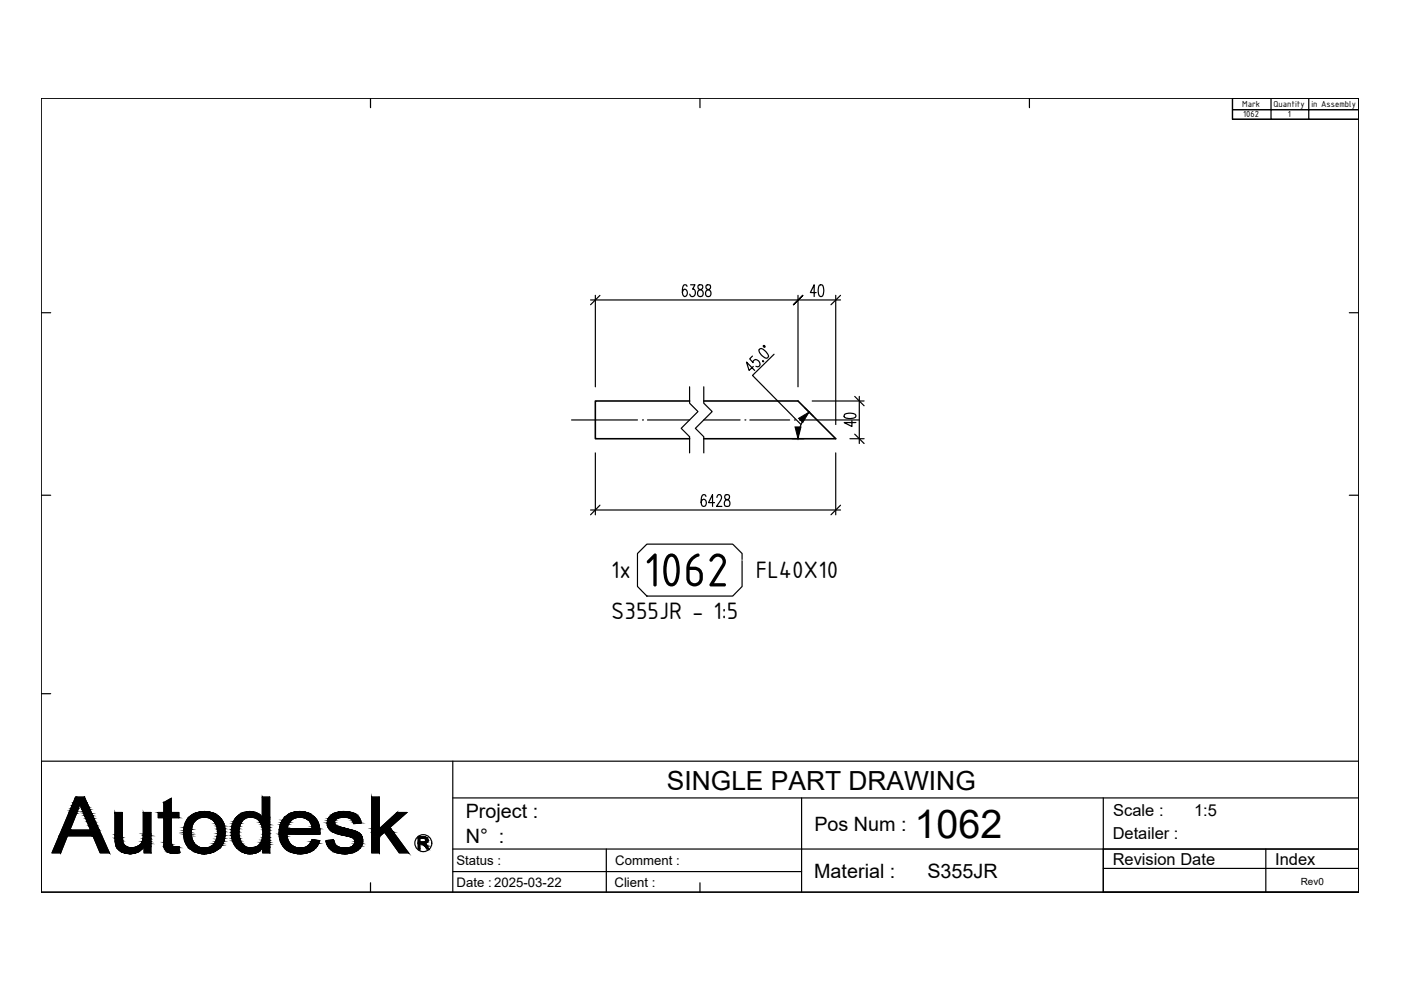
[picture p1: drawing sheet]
<svg xmlns="http://www.w3.org/2000/svg" width="297mm" height="210mm" viewBox="0 0 297 210" stroke-linecap="round" stroke-linejoin="round" font-family="sans-serif">
<defs><g id="words">
<text font-size="10.9" x="136.4" y="124.3">1062</text>
<text font-size="8.4" x="193.9" y="177.7">1062</text>
<text font-size="5.6" x="141.4" y="167.4">SINGLE PART DRAWING</text>
<g font-size="5.4">
<text x="129.6" y="122.6">1x</text>
<text x="160.2" y="122.6">FL40X10</text>
<text x="129.6" y="131.2">S355JR - 1:5</text>
</g>
<g font-size="4.2">
<text x="98.7" y="173.5">Project :</text>
<text x="98.7" y="178.7">N° :</text>
<text x="172.7" y="176.2">Pos Num :</text>
<text x="172.6" y="186.2">Material :</text>
<text x="196.6" y="186.1">S355JR</text>
</g>
<g font-size="3.5">
<text x="236" y="173.1">Scale :</text>
<text x="253.2" y="172.9">1:5</text>
<text x="235.9" y="177.9">Detailer :</text>
<text x="235.9" y="183.4">Revision Date</text>
<text x="270.4" y="183.4">Index</text>
</g>
<g font-size="2.8">
<text x="96.8" y="183.4">Status :</text>
<text x="130.5" y="183.4">Comment :</text>
<text x="96.8" y="188.1">Date : 2025-03-22</text>
<text x="130.3" y="188.1">Client :</text>
</g>
<text font-size="2.1" x="275.8" y="187.6">Rev0</text>
<g font-size="2">
<text x="263.4" y="22.7">Mark</text>
<text x="270" y="22.7">Quantity</text>
<text x="278" y="22.7">in Assembly</text>
<text x="263.6" y="24.9">1062</text>
<text x="273" y="24.9">1</text>
</g>
</g></defs>
<!-- layer: 0 -->
<g fill="none" stroke="#000" stroke-width=".25">
<path d="M8.7 20.8h279.4v168.4h-279.4zM261.3 20.8h26.8v4.5h-26.8zM269.5 20.8h-8.2v2.5h8.2h-8.2v2h8.2M277.5 20.8h10.6v2.5h-10.6zM277.5 20.8h-8v2.5h8M277.5 23.3h10.6v2h-10.6zM277.5 23.3h-8v2h8M121.2 89h14M136.2 89h.1M137.3 89h8.9M146.2 82v3.5l1.8 1.8-3.6 3.5 1.8 1.8v3.4M149.2 82v3.5l1.8 1.8-3.6 3.5 1.8 1.8v3.4"/>
<path d="M149.2 89h7.7M157.9 89h.1M159 89h8.4M168.4 89h.1M169.5 89h12.7M135.2 117.4l1.9-2h18.2l2 2v6.9l-2 2.1h-18.2l-1.9-2.1z"/>
</g>
<!-- layer: FRAME -->
<path d="M78.6 20.8v2M148.4 20.8v2M218.3 20.8v2M8.7 66.3h2M286.1 66.3h2M8.7 105h2M286.1 105h2M8.7 147.1h2M78.6 187.2v2M148.4 187.2v2" fill="none" stroke="#000" stroke-width=".25"/>
<!-- layer: HEADER -->
<path d="M96 161.4v27.8M96 169.2h192.1M170 169.2v20M233.9 169.2v20h54.2M288.1 161.4h-279.4v27.8h279.4M288.1 161.7v27.5M96 180h192.1M96 184.8h74M128.6 180v9.2M233.9 184.1h54.2M268.4 180v9.2" fill="none" stroke="#000" stroke-width=".25"/>
<!-- layer: AUTODESK_LOGO -->
<g fill="#000" stroke="#000" stroke-width=".21">
<path d="M17.9 169l.1 .3h-.3zM24.8 179.8h.4zM34.8 179.7h.3zM34.7 170.2l1.6-.9v.9zM37.4 179.5h.5zM40.2 179.9h1.5zM43 172.1h.5zM44.1 173.2h2.5zM50.3 179.8h1.3zM51.1 172.5h3.7zM54.3 179.5h.3zM60.4 179.8h3.3z"/>
<path d="M60.9 175.7h6.9v.2zM63.4 172.1h.3zM66.2 178.1h.6zM65.5 173.2h1.1zM73.1 179.8h3.2zM75 174.5h1.6l-1.3 .1zM74.6 173.1h1.4zM89 178.6h1.6zM90 178.6h.6zM89.4 178.9h.6zM89.9 177.7h.7zM27.5 181h.2z"/>
<path d="M36.7 180.9h.5zM63.5 181h.5zM72.8 181h.8z"/>
<path d="M12.6 177.2l.3 3.6 1.4-3.6zM12.6 177.2l.3 3.6h-1.9z"/>
<path d="M13.1 176l6.6 1.2-4.9-1.2zM13.1 176l6.6 1.2h-7.1z"/>
<path d="M14.6 172.4l.2 3.6 1.4-3.6zM14.6 172.4l.2 3.6h-1.7z"/>
<path d="M14.8 172l1.4 .4 .2-.4zM14.8 172l1.4 .4h-1.6z"/>
<path d="M15 171.4l1.4 .6 .2-.6zM15 171.4l1.4 .6h-1.6z"/>
<path d="M15.3 170.8l1.3 .6 .1-.6zM15.3 170.8l1.3 .6h-1.6z"/>
<path d="M15.5 170.2l1.2 .6 .2-.6zM15.5 170.2l1.2 .6h-1.4z"/>
<path d="M15.9 169.3l1.1 .9 .7-.9zM15.9 169.3l1.1 .9h-1.5z"/>
<path d="M16 169l1.7 .3 .2-.3zM16 169l1.7 .3h-1.8z"/>
<path d="M17.7 169.3l.7 .9-.4-.9zM17.7 169.3l.7 .9h-1.4z"/>
<path d="M17 170.2l1.6 .3-.2-.3zM17 170.2l1.6 .3h-1.6z"/>
<path d="M17 170.5l1.9 .6-.3-.6zM17 170.5l1.9 .6h-1.7z"/>
<path d="M17.2 171.1l1.9 .5-.2-.5zM17.2 171.1l1.9 .5h-1.7z"/>
<path d="M17.4 171.6l1.7 .2v-.2zM17.4 171.6l1.7 .2h-1.6z"/>
<path d="M17.5 171.8l1.7 .3-.1-.3zM17.5 171.8l1.7 .3h-1.6z"/>
<path d="M17.6 172.1l1.8 .3-.2-.3zM17.6 172.1l1.8 .3h-1.7z"/>
<path d="M17.7 172.4l2 .5-.3-.5zM17.7 172.4l2 .5h-1.8z"/>
<path d="M17.9 172.9l2 .6-.2-.6zM17.9 172.9l2 .6h-1.7z"/>
<path d="M18.2 173.5l2 .8-.3-.8zM18.2 173.5l2 .8h-1.7z"/>
<path d="M18.5 174.3l2.1 .8-.4-.8zM18.5 174.3l2.1 .8h-1.8z"/>
<path d="M18.8 175.1l2.2 .9-.4-.9zM18.8 175.1l2.2 .9h-1.8z"/>
<path d="M14.8 176l6.8 1.2-.6-1.2zM14.8 176l6.8 1.2h-1.9z"/>
<path d="M19.7 177.2l3.5 3.6-1.6-3.6zM19.7 177.2l3.5 3.6h-2z"/>
<path d="M24.4 177.7h1.6zM24.4 177.7h1.6z"/>
<path d="M24.4 172.3l1.5 4.7v-4.7zM24.4 172.3l1.5 4.7h-1.5z"/>
<path d="M24.4 177l1.6 .6-.1-.6zM24.4 177l1.6 .6h-1.6z"/>
<path d="M24.4 177.6l1.6 .1v-.1zM24.4 177.6l1.6 .1h-1.6z"/>
<path d="M24.4 177.7l1.6 .6v-.6zM24.4 177.7l1.6 .6h-1.6z"/>
<path d="M24.4 178.3l1.6 .1v-.1zM24.4 178.3l1.6 .1h-1.6z"/>
<path d="M24.4 178.4l1.7 .2-.1-.2zM24.4 178.4l1.7 .2h-1.6z"/>
<path d="M24.5 178.6l1.7 .4-.1-.4zM24.5 178.6l1.7 .4h-1.7z"/>
<path d="M24.5 179l1.8 .1-.1-.1zM24.5 179l1.8 .1h-1.8z"/>
<path d="M24.5 179.1l2.2 .3-.4-.3zM24.5 179.1l2.2 .3h-2.1z"/>
<path d="M24.6 179.4l2.1 .1zM24.6 179.4l2.1 .1z"/>
<path d="M24.6 179.5l2.6 .2-.5-.2zM24.6 179.5l2.6 .2h-2.4z"/>
<path d="M24.8 179.7l3 .1zM24.8 179.7l3 .1z"/>
<path d="M24.8 179.8h3.1zM24.8 179.8h3.1z"/>
<path d="M24.8 179.8h3.1zM24.8 179.8h.4z"/>
<path d="M29.1 179.5h.6zM29 179.5h.7z"/>
<path d="M29 179.5h.8zM29 179.5h.8z"/>
<path d="M29 179.5h1.4zM28.9 179.5h1.5z"/>
<path d="M25.2 179.8h5.1zM24.8 179.8h5.5z"/>
<path d="M24.8 179.8l5.3 .2 .2-.2zM24.8 179.8l5.3 .2h-5.1z"/>
<path d="M28 179.8h2.3zM27.9 179.8h2.4z"/>
<path d="M27.9 179.8h2.4zM25.2 179.8h5.1z"/>
<path d="M28.5 179.7h1.9zM28 179.8h2.3z"/>
<path d="M28.9 179.5l1.5 .2 .1-.2zM28.5 179.7l.4-.2 1.5 .2z"/>
<path d="M28.9 179.5h1.7zM28.9 179.5h1.7z"/>
<path d="M30.4 172.3l1.6 4.5v-4.5zM30.4 172.3l1.6 4.5h-1.6z"/>
<path d="M30.4 176.8l1.6 .4v-.4zM30.4 176.8l1.6 .4h-1.6z"/>
<path d="M30.4 177.2l1.6 .7v-.7zM30.4 177.2l1.6 .7h-1.7z"/>
<path d="M30.3 177.9l1.7 .5v-.5zM30.3 177.9l1.7 .5h-1.8z"/>
<path d="M30.2 178.4l1.8 .5v-.5zM30.2 178.4l1.8 .5h-2.1z"/>
<path d="M29.9 178.9l2.1 .3v-.3zM29.9 178.9l2.1 .3h-2.4z"/>
<path d="M29.6 179.2l2.4 .3v-.3zM29.1 179.5l.5-.3 2.4 .3z"/>
<path d="M29.1 179.5h2.9zM29.1 179.5h2.9z"/>
<path d="M29.7 179.5h2.3zM29.7 179.5h2.3z"/>
<path d="M29.8 179.5h2.2zM29.8 179.5h2.2z"/>
<path d="M30.4 179.5h1.6zM30.4 179.5h1.6z"/>
<path d="M30.6 179.5l1.4 1.3v-1.3zM30.6 179.5l1.4 1.3h-1.4z"/>
<path d="M34.7 170.2l1.6 2.1v-2.1zM34.7 170.2l1.6 2.1h-1.6z"/>
<path d="M34.7 173.4l1.6 4.9v-4.9zM34.7 173.4l1.6 4.9h-1.6z"/>
<path d="M34.7 178.3l1.6 .1zM34.7 178.3l1.6 .1z"/>
<path d="M34.7 178.4l1.7 .2-.1-.2zM34.7 178.4l1.7 .2h-1.7z"/>
<path d="M34.7 178.6l1.7 .4v-.4zM34.7 178.6l1.7 .4h-1.7z"/>
<path d="M34.7 179l1.7 .3v-.3zM34.7 179l1.7 .3h-1.7z"/>
<path d="M34.7 179.3h1.8zM34.7 179.3h1.8z"/>
<path d="M34.8 179.3l2.1 .2-.4-.2zM34.8 179.3l2.1 .2h-2.1z"/>
<path d="M34.8 179.5h2.2zM34.8 179.5h2.2z"/>
<path d="M34.8 179.5h2.4zM34.8 179.5h2.4z"/>
<path d="M34.8 179.5l.3 .2 2.1-.2zM34.8 179.5l.3 .2h-.3z"/>
<path d="M33.6 172.3l4.3 1.1v-1.1zM33.6 172.3l4.3 1.1h-4.3z"/>
<path d="M37.4 179.5h.5zM37.2 179.5h.7z"/>
<path d="M37.2 179.5l.8 .2-.1-.2zM35.1 179.7l2.1-.2 .8 .2z"/>
<path d="M35.1 179.7l2.9 .1zM34.8 179.8h3.2z"/>
<path d="M34.8 179.8l3.2 .3v-.3zM34.8 179.8l3.2 .3h-3z"/>
<path d="M38.9 176.5l1.7 .4-.1-.4zM38.9 176.5l1.7 .4h-1.7z"/>
<path d="M38.9 176.2l1.6 .3 .1-.3zM38.9 176.2l1.6 .3h-1.6z"/>
<path d="M38.9 176.9l1.7 .3v-.3zM38.9 176.9l1.7 .3h-1.6z"/>
<path d="M39 177.2l1.7 .4-.1-.4zM39 177.2l1.7 .4h-1.7z"/>
<path d="M39 175.9l1.6 .3v-.3zM39 175.9l1.6 .3h-1.7z"/>
<path d="M39 175.5l1.6 .4 .1-.4zM39 175.5l1.6 .4h-1.6z"/>
<path d="M39 177.6l1.7 .2v-.2zM39 177.6l1.7 .2h-1.6z"/>
<path d="M39.1 175.2l1.6 .3v-.3zM39.1 175.2l1.6 .3h-1.7z"/>
<path d="M39.1 177.8l1.7 .4-.1-.4zM39.1 177.8l1.7 .4h-1.7z"/>
<path d="M39.1 175l1.6 .2 .1-.2zM39.1 175l1.6 .2h-1.6z"/>
<path d="M39.1 178.2l1.8 .1-.1-.1zM39.1 178.2l1.8 .1h-1.7z"/>
<path d="M39.2 174.7l1.6 .3 .1-.3zM39.2 174.7l1.6 .3h-1.7z"/>
<path d="M39.2 178.3l1.9 .4-.2-.4zM39.2 178.3l1.9 .4h-1.8z"/>
<path d="M39.3 174.5l1.6 .2 .1-.2zM39.3 174.5l1.6 .2h-1.7z"/>
<path d="M39.3 178.7l1.9 .1-.1-.1zM39.3 178.7l1.9 .1h-1.8z"/>
<path d="M39.4 178.8l1.9 .2-.1-.2zM39.4 178.8l1.9 .2h-1.8z"/>
<path d="M39.4 174.2l1.6 .3 .3-.3zM39.4 174.2l1.6 .3h-1.7z"/>
<path d="M39.5 174.1h1.8zM39.5 174.1l1.8 .1z"/>
<path d="M39.5 179l2.1 .2-.3-.2zM39.5 179l2.1 .2h-2z"/>
<path d="M39.6 179.2l2.2 .2-.2-.2zM39.6 179.2l2.2 .2h-2.1z"/>
<path d="M39.7 173.8l1.6 .3 .3-.3zM39.7 173.8l1.6 .3h-1.8z"/>
<path d="M39.7 173.7l1.9 .1 .2-.1zM39.7 173.7l1.9 .1h-1.9z"/>
<path d="M39.7 179.4l2.5 .2-.4-.2zM39.7 179.4l2.5 .2h-2.3z"/>
<path d="M39.9 173.5l1.9 .2 .3-.2zM39.9 173.5l1.9 .2h-2.1z"/>
<path d="M39.9 179.6l2.5 .1zM39.9 179.6l2.5 .1z"/>
<path d="M39.9 179.7l3.1 .1zM39.9 179.7l3.1 .1h-2.9z"/>
<path d="M40 173.3h2.7zM40 173.3h2.8z"/>
<path d="M40 173.3l2.1 .2 .6-.2zM40 173.3l2.1 .2h-2.2z"/>
<path d="M40.1 179.8h3.1zM40.1 179.8h3.1z"/>
<path d="M40.1 179.8h3.1zM40.1 179.8l1.6 .1z"/>
<path d="M40.1 173.3h3.2zM40 173.3h2.8z"/>
<path d="M40.1 173.2h3.2zM40.1 173.2h4z"/>
<path d="M40.1 173.2h3.2zM40.1 173.2l3.2 .1z"/>
<path d="M40.1 179.8h3.2zM40.1 179.8h3.2z"/>
<path d="M40.1 179.8h3.2zM40.1 179.8h3.1z"/>
<path d="M43 172.1h1zM42.8 172.1h1.2z"/>
<path d="M42.8 172.1h1.5zM42.4 172.1h1.9z"/>
<path d="M42.4 172.1l2.2 .1zM42.1 172.2h2.5z"/>
<path d="M42.1 172.2l2.8 .1zM41.8 172.3h3.1z"/>
<path d="M41.8 172.3l3.4 .1zM41.5 172.4h3.7z"/>
<path d="M41.5 172.4l4 .1-.3-.1zM41.2 172.5l.3-.1 4 .1z"/>
<path d="M41.2 172.5l4.5 .1-.2-.1zM40.9 172.6l.3-.1 4.5 .1z"/>
<path d="M40.9 172.6l5.1 .2-.3-.2zM40.7 172.8l.2-.2 5.1 .2z"/>
<path d="M40.7 172.8l5.6 .2-.3-.2zM40.4 173l.3-.2 5.6 .2z"/>
<path d="M40.4 173l6.1 .2-.2-.2zM40.2 173.2l.2-.2 6.1 .2z"/>
<path d="M40.3 180h6.1zM40.3 180l5.9 .1z"/>
<path d="M40.2 179.9h6.2zM40.2 179.9l6.2 .1z"/>
<path d="M40.2 173.2h6.3zM40.2 173.2h6.3z"/>
<path d="M41.7 179.9h4.8zM40.2 179.9h6.2z"/>
<path d="M40.2 173.2h6.3zM40.2 173.2h3.9z"/>
<path d="M44.1 173.2h2.5zM43.3 173.2h3.3z"/>
<path d="M43.3 173.2l3.3 .1zM43.3 173.2l3.3 .1z"/>
<path d="M43.5 173.3h3.1zM43.5 173.3h3.1z"/>
<path d="M43.7 173.3l3 .1-.1-.1zM43.7 173.3l3 .1z"/>
<path d="M43.4 179.8h3.2zM43.3 179.8h3.3z"/>
<path d="M43.3 179.8h3.3zM43.2 179.8h3.4z"/>
<path d="M43.2 179.8h3.4zM41.7 179.9h4.8z"/>
<path d="M44 179.8h2.6zM43.4 179.8h3.2z"/>
<path d="M44.3 173.4l2.5 .2-.1-.2zM44.3 173.4l2.5 .2h-2.2z"/>
<path d="M44.2 179.7h2.5zM44 179.8h2.6z"/>
<path d="M44.6 179.5l2.1 .2 .1-.2zM44.2 179.7l.4-.2 2.1 .2z"/>
<path d="M44.6 173.6l2.3 .1zM44.6 173.6l2.3 .1z"/>
<path d="M44.8 173.7l2.4 .3-.3-.3zM44.8 173.7l2.4 .3h-1.9z"/>
<path d="M45 179.3l1.8 .2 .2-.2zM44.6 179.5l.4-.2 1.8 .2z"/>
<path d="M45.1 179.3h2zM45 179.3h2z"/>
<path d="M45.3 174h1.9zM45.3 174h1.9z"/>
<path d="M45.3 174l2 .3-.1-.3zM45.3 174l2 .3h-1.8z"/>
<path d="M45.4 178.9l1.7 .4 .1-.4zM45.4 178.9l1.7 .4h-2z"/>
<path d="M45.5 174.3l1.9 .3-.1-.3zM45.5 174.3l1.9 .3h-1.7z"/>
<path d="M45.5 178.9h1.8zM45.5 178.9h1.7z"/>
<path d="M45.7 174.6l1.8 .1-.1-.1zM45.7 174.6l1.8 .1h-1.8z"/>
<path d="M45.7 178.4l1.6 .5 .1-.5zM45.7 178.4l1.6 .5h-1.8z"/>
<path d="M45.7 174.7l1.9 .4-.1-.4zM45.7 174.7l1.9 .4h-1.7z"/>
<path d="M45.7 178.3l1.7 .1 .1-.1zM45.7 178.3l1.7 .1h-1.7z"/>
<path d="M45.9 177.9l1.6 .4 .1-.4zM45.9 177.9l1.6 .4h-1.8z"/>
<path d="M45.9 175.1l1.7 .1zM45.9 175.1l1.7 .1z"/>
<path d="M46 175.2l1.7 .5-.1-.5zM46 175.2l1.7 .5h-1.7z"/>
<path d="M46 177.8l1.6 .1v-.1zM46 177.8l1.6 .1h-1.7z"/>
<path d="M46 175.7l1.7 .1v-.1zM46 175.7l1.7 .1h-1.6z"/>
<path d="M46.1 175.8l1.6 .5v-.5zM46.1 175.8l1.6 .5h-1.6z"/>
<path d="M46.1 177.1l1.6 .2v-.2zM46.1 177.1l1.6 .2h-1.7z"/>
<path d="M46 177.3l1.6 .5 .1-.5zM46 177.3l1.6 .5h-1.6z"/>
<path d="M46.1 176.3l1.6 .1zM46.1 176.3l1.6 .1z"/>
<path d="M46.1 176.4l1.6 .1zM46.1 176.4l1.6 .1z"/>
<path d="M46.1 176.5l1.6 .3v-.3zM46.1 176.5l1.6 .3h-1.6z"/>
<path d="M46.1 176.8l1.6 .3v-.3zM46.1 176.8l1.6 .3h-1.6z"/>
<path d="M49.1 177.2h1.6zM49.1 177.2h1.6z"/>
<path d="M49.2 177.8h1.6zM49.2 177.8h1.6z"/>
<path d="M49.5 174.2h1.8zM49.5 174.2h1.8z"/>
<path d="M49.1 176.4l1.6 .1v-.1zM49.1 176.4l1.6 .1h-1.6z"/>
<path d="M49.1 176.5l1.6 .7v-.7zM49.1 176.5l1.6 .7h-1.6z"/>
<path d="M49.1 175.7l1.6 .2v-.2zM49.1 175.7l1.6 .2h-1.6z"/>
<path d="M49.1 175.9l1.6 .5v-.5zM49.1 175.9l1.6 .5h-1.6z"/>
<path d="M49.1 177.2l1.7 .6-.1-.6zM49.1 177.2l1.7 .6h-1.6z"/>
<path d="M49.2 175.1l1.6 .2v-.2zM49.2 175.1l1.6 .2h-1.6z"/>
<path d="M49.2 175.3l1.5 .4 .1-.4zM49.2 175.3l1.5 .4h-1.6z"/>
<path d="M49.2 177.8l1.8 .5-.2-.5zM49.2 177.8l1.8 .5h-1.7z"/>
<path d="M49.3 174.7l1.5 .4 .2-.4zM49.3 174.7l1.5 .4h-1.6z"/>
<path d="M49.3 178.3h1.7zM49.3 178.3h1.7z"/>
<path d="M49.3 178.3l2 .6-.3-.6zM49.3 178.3l2 .6h-1.7z"/>
<path d="M49.3 174.6h1.7zM49.3 174.6l1.7 .1z"/>
<path d="M49.5 174.2l1.5 .4 .3-.4zM49.5 174.2l1.5 .4h-1.7z"/>
<path d="M49.6 178.9h1.7zM49.6 178.9h1.7z"/>
<path d="M49.6 178.9l2.2 .4-.5-.4zM49.6 178.9l2.2 .4h-2z"/>
<path d="M49.7 173.9l1.6 .3 .2-.3zM49.7 173.9l1.6 .3h-1.8z"/>
<path d="M49.8 173.7l1.7 .2 .3-.2zM49.8 173.7l1.7 .2h-1.8z"/>
<path d="M49.8 179.3h2zM49.8 179.3h2z"/>
<path d="M49.9 179.3l2.1 .2-.2-.2zM49.9 179.3l2.1 .2h-2.1z"/>
<path d="M49.9 173.5l1.9 .2 .2-.2zM49.9 173.5l1.9 .2h-2z"/>
<path d="M49.9 179.5l2.7 .2-.6-.2zM49.9 179.5l2.7 .2h-2.4z"/>
<path d="M50.1 173.3l1.9 .2 .5-.2zM50.1 173.3l1.9 .2h-2.1z"/>
<path d="M50.2 179.7l2.6 .1zM50.2 179.7l2.6 .1z"/>
<path d="M50.2 179.8h3zM50.2 179.8h3z"/>
<path d="M50.1 173.3h2.8zM50.1 173.3h2.9z"/>
<path d="M50.1 173.3h2.8zM50.1 173.3h2.4z"/>
<path d="M52.9 172.1h.8zM52.4 172.1h1.3z"/>
<path d="M50.2 173.2h3zM50.2 173.2h5.4z"/>
<path d="M50.2 173.2h3zM50.1 173.3h2.9z"/>
<path d="M50.2 179.8h3zM50.2 179.8h1.4z"/>
<path d="M52.4 172.1h1.3zM52.2 172.1h1.5z"/>
<path d="M52.2 172.1l2.1 .2zM51.7 172.3l.5-.2 2.1 .2z"/>
<path d="M51.7 172.3h2.6zM51.6 172.3h2.7z"/>
<path d="M51.6 172.3l3.2 .2-.5-.2zM51.1 172.5l.5-.2 3.2 .2zM51 172.5h3.8z"/>
<path d="M54.3 179.5h.3zM54.3 179.5h.3z"/>
<path d="M54.3 179.5h.4zM54.3 179.5h.4z"/>
<path d="M54.3 179.5l.5 .1zM54.3 179.6h.5z"/>
<path d="M54.3 179.6h.6zM54.2 179.6h.7z"/>
<path d="M51 172.5l4.2 .4-.4-.4zM50.6 172.9l.4-.4 4.2 .4z"/>
<path d="M54.2 179.6h.9zM54.1 179.6h1z"/>
<path d="M54.1 179.6l1.2 .1zM54.1 179.6l1.2 .1z"/>
<path d="M50.6 172.9h4.6zM50.6 172.9h4.6z"/>
<path d="M50.5 172.9l5.1 .3-.4-.3zM50.2 173.2l.3-.3 5.1 .3z"/>
<path d="M54.1 179.7h1.3zM54 179.7h1.4z"/>
<path d="M54 179.7h1.5zM54 179.7h1.5z"/>
<path d="M54 179.7h1.6zM54 179.7h1.6z"/>
<path d="M50.3 179.9l5 .3 .2-.3zM50.3 179.9l5 .3h-4.6z"/>
<path d="M54 179.7h1.7zM53.9 179.7h1.8z"/>
<path d="M53.2 179.8h2.4zM51.6 179.8h4z"/>
<path d="M51.6 179.8h4zM50.3 179.9h5.2z"/>
<path d="M53.9 179.7l1.8 .1zM53.9 179.7l1.8 .1z"/>
<path d="M53.9 179.8h1.8zM53.2 179.8h2.4z"/>
<path d="M55.6 169l1.6 4.2v-4.2zM55.6 169l1.6 4.2h-1.6z"/>
<path d="M55.6 173.2h1.6zM53.2 173.2h4z"/>
<path d="M53.2 173.2l4 .1zM53.2 173.2l4 .1z"/>
<path d="M53.6 173.3l3.6 .2v-.2zM53.6 173.3l3.6 .2h-3z"/>
<path d="M54.2 173.5l3 .3v-.3zM54.2 173.5l3 .3h-2.5z"/>
<path d="M54.7 173.8l2.5 .4v-.4zM54.7 173.8l2.5 .4h-2.1z"/>
<path d="M55.1 174.2l2.1 .2v-.2zM55.1 174.2l2.1 .2h-2z"/>
<path d="M55.2 174.4l2 .5v-.5zM55.2 174.4l2 .5h-1.8z"/>
<path d="M55.4 174.9l1.8 .5v-.5zM55.4 174.9l1.8 .5h-1.6z"/>
<path d="M55.6 175.4l1.6 .6v-.6zM55.6 175.4l1.6 .6h-1.5z"/>
<path d="M55.7 176l1.5 .7v-.7zM55.7 176l1.5 .7h-1.5z"/>
<path d="M55.7 176.7l1.5 .2v-.2zM55.7 176.7l1.5 .2h-1.5z"/>
<path d="M55.7 176.9l1.5 .7v-.7zM55.7 176.9l1.5 .7h-1.5z"/>
<path d="M55.7 177.6l1.5 .6v-.6zM55.7 177.6l1.5 .6h-1.7z"/>
<path d="M55.5 178.2l1.7 .4v-.4zM55.5 178.2l1.7 .4h-1.9z"/>
<path d="M55.3 178.6l1.9 .4v-.4zM55.3 178.6l1.9 .4h-2.2z"/>
<path d="M55 179l2.2 .2v-.2zM55 179l2.2 .2h-2.3z"/>
<path d="M54.9 179.2l2.3 .3v-.3zM54.4 179.5l.5-.3 2.3 .3z"/>
<path d="M54.4 179.5h2.8zM54.4 179.5h2.8z"/>
<path d="M54.6 179.5h2.6zM54.6 179.5h2.6z"/>
<path d="M54.6 179.5h2.6zM54.6 179.5h2.6z"/>
<path d="M54.7 179.5l2.5 .1zM54.7 179.5l2.5 .1z"/>
<path d="M54.8 179.6h2.4zM54.8 179.6h2.4z"/>
<path d="M54.9 179.6h2.3zM54.9 179.6h2.3z"/>
<path d="M55.1 179.6l2.1 .1zM55.1 179.6l2.1 .1z"/>
<path d="M55.3 179.7h1.9zM55.3 179.7h1.9z"/>
<path d="M55.4 179.7h1.8zM55.4 179.7h1.8z"/>
<path d="M55.5 179.7h1.7zM55.5 179.7h1.7z"/>
<path d="M55.6 179.7h1.6zM55.6 179.7h1.6z"/>
<path d="M55.7 179.7l1.5 1.1v-1.1zM55.7 179.7l1.5 1.1h-1.5z"/>
<path d="M59.2 176.9l1.7 .4-.1-.4zM59.2 176.9l1.7 .4h-1.7z"/>
<path d="M59.2 177.3l1.7 .3v-.3zM59.2 177.3l1.7 .3h-1.6z"/>
<path d="M60.9 175.7l6.9 .2zM66.1 175.9l1.7 .1z"/>
<path d="M59.3 175.7l6.8 .2zM59.3 175.7l6.8 .2h-6.9z"/>
<path d="M59.3 177.6l1.7 .3-.1-.3zM59.3 177.6l1.7 .3h-1.7z"/>
<path d="M59.3 175.4h1.6zM59.3 175.4h1.6z"/>
<path d="M59.3 175.4l1.6 .3v-.3zM59.3 175.4l1.6 .3h-1.6z"/>
<path d="M59.3 177.9l1.8 .2-.1-.2zM59.3 177.9l1.8 .2h-1.7z"/>
<path d="M59.4 174.9l1.5 .5 .2-.5zM59.4 174.9l1.5 .5h-1.6z"/>
<path d="M59.4 178.1l1.8 .3-.1-.3zM59.4 178.1l1.8 .3h-1.7z"/>
<path d="M59.5 174.8h1.7zM59.5 174.8l1.6 .1z"/>
<path d="M59.5 178.4l1.8 .2-.1-.2zM59.5 178.4l1.8 .2h-1.8z"/>
<path d="M59.5 178.6l2.1 .4-.3-.4zM59.5 178.6l2.1 .4h-1.9z"/>
<path d="M59.6 174.4l1.6 .4 .2-.4zM59.6 174.4l1.6 .4h-1.7z"/>
<path d="M59.7 174.3h1.8zM59.7 174.3l1.7 .1z"/>
<path d="M59.7 179h2zM59.7 179h2z"/>
<path d="M59.8 179l1.9 .1zM59.8 179l1.9 .1z"/>
<path d="M59.8 179.1l2.3 .3-.4-.3zM59.8 179.1l2.3 .3h-2.1z"/>
<path d="M59.9 173.9l1.6 .4 .3-.4zM59.9 173.9l1.6 .4h-1.8z"/>
<path d="M59.9 173.8h1.9zM59.9 173.8l1.9 .1z"/>
<path d="M60 173.8h1.9zM60 173.8h1.8z"/>
<path d="M60 179.4h2.2zM60 179.4h2.2z"/>
<path d="M60 179.4l2.7 .3-.5-.3zM60 179.4l2.7 .3h-2.5z"/>
<path d="M60.2 173.5l1.7 .3 .4-.3zM60.2 173.5l1.7 .3h-1.9z"/>
<path d="M60.2 179.7l3.2 .1zM60.2 179.7l3.2 .1h-3z"/>
<path d="M60.3 173.4l2 .1 .5-.1zM60.3 173.4l2 .1h-2.1z"/>
<path d="M60.4 173.3h2.5zM60.4 173.3h2.5z"/>
<path d="M60.4 173.3h2.5zM60.4 173.3l2.4 .1z"/>
<path d="M60.4 173.3h3.1zM60.4 173.3h2.5z"/>
<path d="M60.4 179.8h3.1zM60.4 179.8h3.1z"/>
<path d="M60.4 173.2h3.2zM60.4 173.2l3.1 .1z"/>
<path d="M60.4 179.8h3.3zM60.4 179.8h3.3z"/>
<path d="M63.4 172.1h.6zM63 172.1h1z"/>
<path d="M63 172.1h1.2zM62.9 172.1h1.3z"/>
<path d="M60.4 173.2h3.6zM60.4 173.2h3.2z"/>
<path d="M62.9 172.1l1.8 .1zM62.4 172.2h2.3z"/>
<path d="M62.4 172.2h2.4zM62.3 172.2h2.5z"/>
<path d="M62.3 172.2l3 .2-.5-.2zM61.8 172.4l.5-.2 3 .2z"/>
<path d="M60.5 173.2h4.5zM60.5 173.2h3.5z"/>
<path d="M61.8 172.4h3.6zM61.6 172.4h3.8z"/>
<path d="M61.6 172.4l4 .1zM61.5 172.5h4.1z"/>
<path d="M60.5 173.2h5zM60.5 173.2h4.5z"/>
<path d="M61.5 172.5l4.3 .1-.2-.1zM61.2 172.6l.3-.1 4.3 .1z"/>
<path d="M61.2 172.6l4.9 .2-.3-.2zM61 172.8l.2-.2 4.9 .2z"/>
<path d="M61 172.8l5.3 .1-.2-.1zM60.8 172.9l.2-.1 5.3 .1z"/>
<path d="M59.2 175.9l8.6 .1zM59.2 175.9l8.6 .1zM59.2 176h8.6zM59.2 176h8.6z"/>
<path d="M60.8 172.9l5.7 .2-.2-.2zM60.6 173.1l.2-.2 5.7 .2z"/>
<path d="M60.6 173.1h5.9zM60.5 173.2h5z"/>
<path d="M65.5 173.2h1.1zM65 173.2h1.6z"/>
<path d="M65 173.2h1.7zM64 173.2h2.7z"/>
<path d="M64 173.2h2.7zM63.6 173.2h3.1z"/>
<path d="M63.6 173.2l3.1 .1zM63.6 173.2l3.1 .1z"/>
<path d="M63.7 173.3h3zM63.7 173.3h3z"/>
<path d="M64.2 173.3l2.7 .2-.2-.2zM64.2 173.3l2.7 .2h-2.1z"/>
<path d="M66.1 178.1l1.7 .1zM66.1 178.1l1.7 .1h-1.7z"/>
<path d="M63.7 179.8h3.2zM60.4 179.8h6.5z"/>
<path d="M60.4 179.8l6.1 .3 .4-.3zM60.4 179.8l6.1 .3h-5.8z"/>
<path d="M64.8 173.5l2.2 .1zM64.8 173.5l2.2 .1z"/>
<path d="M63.9 179.8h3zM63.7 179.8h3.2z"/>
<path d="M63.7 179.8h3.2zM63.7 179.8h3.2z"/>
<path d="M64.9 173.6l2.3 .2-.2-.2zM64.9 173.6l2.3 .2h-1.9z"/>
<path d="M64.3 179.8h2.7zM63.9 179.8h3z"/>
<path d="M64.9 179.5l2.1 .3 .1-.3zM64.3 179.8l.6-.3 2.1 .3z"/>
<path d="M65.3 173.8l1.9 .1zM65.3 173.8l1.9 .1z"/>
<path d="M65.4 173.9l1.9 .1-.1-.1zM65.4 173.9l1.9 .1h-1.7z"/>
<path d="M65.2 179.4l1.9 .1 .2-.1zM64.9 179.5l.3-.1 1.9 .1z"/>
<path d="M65.6 174l1.8 .3-.1-.3zM65.6 174l1.8 .3h-1.7z"/>
<path d="M65.2 179.3h2.1zM65.2 179.3l2.1 .1z"/>
<path d="M65.7 174.3l1.8 .2-.1-.2zM65.7 174.3l1.8 .2h-1.6z"/>
<path d="M65.6 179l1.7 .3 .2-.3zM65.2 179.3l.4-.3 1.7 .3z"/>
<path d="M65.9 174.5l1.7 .3-.1-.3zM65.9 174.5l1.7 .3h-1.6z"/>
<path d="M65.7 178.8l1.8 .2v-.2zM65.7 178.8l1.8 .2h-1.9z"/>
<path d="M66 174.8l1.7 .3-.1-.3zM66 174.8l1.7 .3h-1.6z"/>
<path d="M66.1 175.1l1.6 .2v-.2zM66.1 175.1l1.6 .2h-1.5z"/>
<path d="M65.9 178.5l1.6 .3 .2-.3zM65.9 178.5l1.6 .3h-1.8z"/>
<path d="M66.2 175.3l1.6 .4-.1-.4zM66.2 175.3l1.6 .4h-1.6z"/>
<path d="M59.2 176l8.6 .6v-.6zM59.2 176l8.6 .6h-8.6z"/>
<path d="M66.1 178.2l1.6 .3 .1-.3zM66.1 178.2l1.6 .3h-1.8z"/>
<path d="M59.2 176.6h8.6zM59.2 176.6h8.6z"/>
<path d="M59.2 176.6l8.6 .3v-.3zM59.2 176.6l8.6 .3h-8.6z"/>
<path d="M70.6 178.1l.2 .1zM69.1 178.2l1.5-.1 .2 .1z"/>
<path d="M69.1 178.2l1.7 .2v-.2zM69.1 178.2l1.7 .2h-1.7z"/>
<path d="M69.1 178.4l1.8 .3-.1-.3zM69.1 178.4l1.8 .3h-1.7z"/>
<path d="M69.2 178.7l1.9 .3-.2-.3zM69.2 178.7l1.9 .3h-1.8z"/>
<path d="M69.4 174.3l1.6 .2-.1-.2zM69.4 174.3l1.6 .2h-1.6z"/>
<path d="M69.4 174.5l1.7 .4-.1-.4zM69.4 174.5l1.7 .4h-1.7z"/>
<path d="M69.5 173.9l1.5 .1zM69.5 173.9l1.5 .1z"/>
<path d="M69.5 174l1.4 .3 .1-.3zM69.5 174l1.4 .3h-1.5z"/>
<path d="M69.3 179l1.8 .1v-.1zM69.3 179l1.8 .1h-1.7z"/>
<path d="M69.4 174.9l1.9 .1-.2-.1zM69.4 174.9l1.9 .1h-1.9z"/>
<path d="M69.4 179.1l2 .3-.3-.3zM69.4 179.1l2 .3h-1.9z"/>
<path d="M69.4 175l2 .1zM69.4 175l2 .1z"/>
<path d="M69.5 175.1l2.3 .1zM69.5 175.1l2.3 .1h-2.3z"/>
<path d="M69.5 179.4l2.2 .1-.3-.1zM69.5 179.4l2.2 .1h-2.1z"/>
<path d="M69.6 173.5l1.4 .4 .5-.4zM69.6 173.5l1.4 .4h-1.5z"/>
<path d="M69.7 173.5h2zM69.7 173.5h2z"/>
<path d="M69.7 173.5h2zM69.7 173.5h1.8z"/>
<path d="M69.6 179.5l2.3 .1-.2-.1zM69.6 179.5l2.3 .1h-2.2z"/>
<path d="M69.5 175.2l2.9 .2-.6-.2zM69.5 175.2l2.9 .2h-2.8z"/>
<path d="M69.7 179.6l2.8 .2-.6-.2zM69.7 179.6l2.8 .2h-2.7z"/>
<path d="M69.8 173.3l1.9 .2 .5-.2zM69.8 173.3l1.9 .2h-2z"/>
<path d="M69.6 175.4l3.2 .1zM69.6 175.4l3.2 .1z"/>
<path d="M72.7 172.1h.9zM72.3 172.1h1.3z"/>
<path d="M69.8 173.3h3zM69.8 173.3h2.4z"/>
<path d="M69.6 175.5l3.5 .1zM69.6 175.5l3.5 .1z"/>
<path d="M69.8 173.2h3.2zM69.8 173.2l3 .1z"/>
<path d="M69.7 175.6l4.2 .2-.8-.2zM69.7 175.6l4.2 .2h-4.1z"/>
<path d="M69.8 179.8h3.3zM69.8 179.8h3.3z"/>
<path d="M69.8 179.8h6.5zM69.8 179.8h6.5z"/>
<path d="M72.3 172.1h1.5zM72 172.1h1.8z"/>
<path d="M72 172.1l2.2 .1zM71.7 172.2h2.5z"/>
<path d="M69.8 175.8l4.7 .2-.6-.2zM69.8 175.8l4.7 .2h-4.5z"/>
<path d="M71.7 172.2l2.8 .1zM71.4 172.3h3.1z"/>
<path d="M71.4 172.3l3.4 .1zM71.1 172.4h3.7z"/>
<path d="M69.9 173.1l3.1 .1 1.6-.1zM69.9 173.1l3.1 .1h-3.2z"/>
<path d="M70 176h4.7zM70 176h4.7z"/>
<path d="M70 176l5.1 .1-.4-.1zM70 176l5.1 .1h-4.9z"/>
<path d="M71.1 172.4l4 .1-.3-.1zM70.8 172.5l.3-.1 4 .1z"/>
<path d="M75 174.5v.1h.3zM75 174.6h.3z"/>
<path d="M70.8 172.5l4.5 .1-.2-.1zM70.6 172.6l.2-.1 4.5 .1z"/>
<path d="M70.2 176.1l5 .1zM70.2 176.1l5 .1z"/>
<path d="M70.2 176.2h5.1zM70.2 176.2h5.1z"/>
<path d="M70.6 172.6h4.9zM70.5 172.6h5z"/>
<path d="M70.3 176.2l5.5 .2-.5-.2zM70.3 176.2l5.5 .2h-5.2z"/>
<path d="M70.5 172.6l5.1 .2-.1-.2zM70.3 172.8l.2-.2 5.1 .2z"/>
<path d="M70.3 172.8l5.5 .2-.2-.2zM70 173l.3-.2 5.5 .2z"/>
<path d="M70.6 176.4l5.3 .1zM70.6 176.4l5.3 .1z"/>
<path d="M70 173h5.9zM70 173h5.9z"/>
<path d="M70 173h5.9zM70 173l4.6 .1h-4.7z"/>
<path d="M70.8 176.5l5.3 .1-.2-.1zM70.8 176.5l5.3 .1h-5z"/>
<path d="M74.6 173.1l1.5 .1-.1-.1zM73 173.2l1.6-.1 1.5 .1z"/>
<path d="M73 173.2l3.1 .1zM73 173.2l3.1 .1z"/>
<path d="M73.2 173.3l2.9 .1zM73.2 173.3l2.9 .1z"/>
<path d="M73.9 173.4l2.3 .1-.1-.1zM73.9 173.4l2.3 .1h-2z"/>
<path d="M71.1 176.6l5.3 .3-.3-.3zM71.1 176.6l5.3 .3h-4.6z"/>
<path d="M69.9 179.9l6 .3 .3-.3zM69.9 179.9l6 .3h-5.6z"/>
<path d="M74.2 173.5l2.1 .1zM74.2 173.5l2.1 .1z"/>
<path d="M74.4 173.6l1.9 .1zM74.4 173.6l1.9 .1z"/>
<path d="M74.5 173.7l2 .3-.2-.3zM74.5 173.7l2 .3h-1.7z"/>
<path d="M73.8 179.8h2.5zM73.1 179.8h3.2z"/>
<path d="M69.8 179.8h6.5zM69.8 179.8l6.4 .1z"/>
<path d="M73.9 179.8h2.5zM73.1 179.8h3.2z"/>
<path d="M71.8 176.9h4.6zM71.8 176.9h4.6z"/>
<path d="M71.9 176.9l4.6 .1zM71.9 176.9l4.6 .1z"/>
<path d="M74.8 174l1.7 .1zM74.8 174l1.7 .1z"/>
<path d="M74.8 174.1l1.8 .4-.1-.4zM74.8 174.1l1.8 .4h-1.6z"/>
<path d="M74.4 179.6l2 .2 .1-.2zM73.9 179.8l.5-.2 2 .2z"/>
<path d="M72.2 177l4.4 .1zM72.2 177l4.4 .1z"/>
<path d="M72.7 177.1l4 .1-.1-.1zM72.7 177.1l4 .1h-3.4z"/>
<path d="M74.7 179.4l1.8 .2 .1-.2zM74.4 179.6l.3-.2 1.8 .2z"/>
<path d="M73.3 177.2l3.4 .1v-.1zM73.3 177.2l3.4 .1z"/>
<path d="M74.7 179.4h2zM74.7 179.4h1.9z"/>
<path d="M74 177.3l2.8 .1zM74 177.3l2.8 .1z"/>
<path d="M74.2 177.4l2.6 .1zM74.2 177.4l2.6 .1z"/>
<path d="M74.4 177.5h2.4zM74.4 177.5h2.4z"/>
<path d="M74.5 177.5l2.4 .3-.1-.3zM74.5 177.5l2.4 .3h-1.9z"/>
<path d="M75.1 179l1.6 .4 .1-.4zM75.1 179l1.6 .4h-2z"/>
<path d="M75 177.8l1.9 .1zM75 177.8l1.9 .1z"/>
<path d="M75.1 177.9l1.8 .1v-.1zM75.1 177.9l1.8 .1h-1.8z"/>
<path d="M75.2 178.9h1.7zM75.2 178.9l1.6 .1z"/>
<path d="M75.1 178l1.8 .3v-.3zM75.1 178l1.8 .3h-1.6z"/>
<path d="M75.3 178.3l1.6 .1v-.1zM75.3 178.3l1.6 .1h-1.6z"/>
<path d="M75.3 178.4l1.6 .5v-.5zM75.3 178.4l1.6 .5h-1.7z"/>
<path d="M78.8 169l1.6 6.7v-6.7zM78.8 169l1.6 6.7h-1.6z"/>
<path d="M78.8 175.7h1.6zM78.8 175.7h1.6z"/>
<path d="M78.8 175.7l2.7 .7-1.1-.7zM78.8 175.7l2.7 .7h-2.7z"/>
<path d="M78.8 177.4l1.6 3.4v-3.4zM78.8 177.4l1.6 3.4h-1.6z"/>
<path d="M78.8 176.5l1.6 .9 1.1-.9zM78.8 176.5l1.6 .9h-1.6z"/>
<path d="M78.8 176.4h2.7zM78.8 176.4l2.7 .1z"/>
<path d="M80.7 175.4l2.2 .3-.2-.3zM80.4 175.7l.3-.3 2.2 .3z"/>
<path d="M80.4 175.7h2.5zM80.4 175.7h2.5z"/>
<path d="M80.4 175.7l3 .7-.5-.7zM80.4 175.7l3 .7h-1.9z"/>
<path d="M81.5 176.4l1.9 .1zM81.5 176.4l1.9 .1z"/>
<path d="M81.6 176.5l5 4.3-3.2-4.3zM81.6 176.5l5 4.3h-1.9z"/>
<path d="M84.2 172.3l-1.5 3.1 3.6-3.1zM80.7 175.4l3.5-3.1-1.5 3.1z"/>
<path d="M88.7 177.7l.3 .9v-.9zM88.7 177.7l.3 .9h-.3z"/>
<path d="M88.7 178.6h1.8zM88.7 178.6h1.8z"/>
<path d="M88.7 178.9l.3 1.1v-1.1zM88.7 178.9l.3 1.1h-.3z"/>
<path d="M88.7 178.9h.7zM88.7 178.9h1.3z"/>
<path d="M88.7 177.7h1.1zM88.7 177.7h1.2z"/>
<path d="M89.4 178.9h.7zM89.4 178.9h.7z"/>
<path d="M88.7 177.5h1.4zM88.7 177.5h1.4z"/>
<path d="M88.7 177.5h1.5zM88.7 177.5h1.5z"/>
<path d="M89.6 178.9l.6 .1zM89.6 178.9l.6 .1z"/>
<path d="M88.7 178.8h1.5zM88.7 178.8l1.3 .1z"/>
<path d="M89.7 179h.5zM89.7 179h.5z"/>
<path d="M89.7 179h.5zM89.7 179h.5z"/>
<path d="M89.8 179h.4zM89.8 179h.4z"/>
<path d="M89.8 179l.5 .1zM89.8 179l.5 .1z"/>
<path d="M90.3 178.4h.4zM90.3 178.4h.4z"/>
<path d="M88.7 177.5h1.6zM88.7 177.5h1.6z"/>
<path d="M88.7 177.5l1.8 .1-.2-.1zM88.7 177.5l1.8 .1h-1.8z"/>
<path d="M89.9 179.1l.6 .2-.2-.2zM89.9 179.1l.6 .2h-.5z"/>
<path d="M88.7 178.7h1.7zM88.7 178.7l1.5 .1z"/>
<path d="M88.7 177.6h1.8zM88.7 177.6l1.2 .1z"/>
<path d="M90 179.3h.5zM90 179.3h.5z"/>
<path d="M90 179.3h.5zM90 179.3h.5z"/>
<path d="M90 179.3l.6 .2zM90 179.3l.6 .2z"/>
<path d="M88.7 178.6l1.7 .1 .1-.1zM88.7 178.6l1.7 .1h-1.7z"/>
<path d="M89.9 177.7h.7zM89.8 177.7h.8z"/>
<path d="M89.8 177.7l.8 .1zM89.8 177.7l.8 .1z"/>
<path d="M90.1 178.5l.5 .1zM90 178.6h.6zM90 178.6h.6z"/>
<path d="M90 178.6h.6zM89.7 178.6h.9z"/>
<path d="M90.2 179.5l.7 .5-.3-.5zM90.2 179.5l.7 .5h-.4z"/>
<path d="M90.1 177.8l.5 .1zM90.1 177.8l.5 .1z"/>
<path d="M90.2 177.9h.5zM90.2 177.9h.5z"/>
<path d="M90.3 177.9l.4 .1zM90.3 177.9l.4 .1z"/>
<path d="M90.3 178.4h.4zM90.3 178.4h.4z"/>
<path d="M90.3 178.4l.3 .1 .1-.1zM90.1 178.5l.2-.1 .3 .1z"/>
<path d="M90.3 178l.4 .2v-.2zM90.3 178l.4 .2h-.3z"/>
<path d="M90.4 178.2h.3zM90.4 178.2h.3z"/>
<path d="M90.4 178.2l.3 .2v-.2zM90.4 178.2l.3 .2h-.4z"/>
<path d="M27.3 181h.7zM27.3 181h.4z"/>
<path d="M26.9 180.9h1.2zM26.9 180.9l1.1 .1z"/>
<path d="M26.6 180.9h2zM26.6 180.9h1.5z"/>
<path d="M26.3 180.8h2.5zM26.3 180.8l2.3 .1z"/>
<path d="M26 180.7l2.8 .1 .4-.1zM26 180.7l2.8 .1h-2.5z"/>
<path d="M25.8 180.6h3.5zM25.8 180.6l3.4 .1z"/>
<path d="M25.5 180.4l3.8 .2 .4-.2zM25.5 180.4l3.8 .2h-3.5z"/>
<path d="M25.2 180.2l4.5 .2 .1-.2zM25.2 180.2l4.5 .2h-4.2z"/>
<path d="M25 180l4.8 .2 .3-.2zM25 180l4.8 .2h-4.6z"/>
<path d="M36.6 180.9h.9zM36.6 180.9h.6z"/>
<path d="M36.2 180.9h1.4zM36.2 180.9h1.3z"/>
<path d="M35 180.1l3.1 .5-.1-.5zM35 180.1l3.1 .5h-2.7z"/>
<path d="M35.4 180.6l2.7 .1v-.1zM35.4 180.6l2.7 .1h-2.5z"/>
<path d="M35.6 180.7l2.5 .1zM35.6 180.7l2.5 .1z"/>
<path d="M35.9 180.8h2.2zM35.9 180.8l1.7 .1z"/>
<path d="M42.7 181h1.2zM42.7 181h.8z"/>
<path d="M42.6 180.9h1.5zM42.6 180.9l1.3 .1z"/>
<path d="M42.1 180.9h2.4zM42.1 180.9h2z"/>
<path d="M41.9 180.8h2.8zM41.9 180.8l2.6 .1z"/>
<path d="M41.5 180.7l3.2 .1 .4-.1zM41.5 180.7l3.2 .1h-2.8z"/>
<path d="M41.3 180.6h4zM41.3 180.6l3.8 .1z"/>
<path d="M40.9 180.4l4.4 .2 .4-.2zM40.9 180.4l4.4 .2h-4z"/>
<path d="M40.8 180.3h5.1zM40.8 180.3l4.9 .1z"/>
<path d="M40.4 180.1l5.5 .2 .3-.2zM40.4 180.1l5.5 .2h-5.1z"/>
<path d="M52.4 181h.7zM52.4 181h1.2z"/>
<path d="M52.4 180.9h1.3zM52.4 180.9l1.2 .1z"/>
<path d="M51.8 180.8l1.9 .1 .5-.1zM51.8 180.8l1.9 .1z"/>
<path d="M51.8 180.8h2.5zM51.8 180.8h2.4z"/>
<path d="M51.3 180.6l3 .2 .4-.2zM51.3 180.6l3 .2h-2.5z"/>
<path d="M51.2 180.6h3.6zM51.2 180.6h3.5z"/>
<path d="M50.8 180.3l4 .3 .3-.3zM50.8 180.3l4 .3h-3.6z"/>
<path d="M50.7 180.2h4.6zM50.7 180.2l4.4 .1z"/>
<path d="M63 181h1.3zM63 181h1z"/>
<path d="M62.8 180.9h1.8zM62.8 180.9l1.5 .1z"/>
<path d="M62.3 180.9h2.7zM62.3 180.9h2.3z"/>
<path d="M62.1 180.8h3.2zM62.1 180.8l2.9 .1z"/>
<path d="M61.8 180.7h3.7zM61.8 180.7l3.5 .1z"/>
<path d="M61.5 180.6l4 .1 .3-.1zM61.5 180.6l4 .1h-3.7z"/>
<path d="M61.2 180.4l4.6 .2 .3-.2zM61.2 180.4l4.6 .2h-4.3z"/>
<path d="M60.9 180.3l5.2 .1 .2-.1zM60.9 180.3l5.2 .1h-4.9z"/>
<path d="M60.8 180.2l5.5 .1 .2-.1zM60.8 180.2l5.5 .1h-5.4z"/>
<path d="M60.7 180.1h5.8zM60.7 180.1l5.8 .1z"/>
<path d="M72.8 181h.5zM73 181h.3z"/>
<path d="M72.4 181h1.4zM72.4 181h1.2z"/>
<path d="M72 180.9h2.3zM72 180.9l1.8 .1z"/>
<path d="M71.7 180.9h2.7zM71.7 180.9h2.6z"/>
<path d="M71.3 180.8h3.6zM71.3 180.8l3.1 .1z"/>
<path d="M71.1 180.7h3.9zM71.1 180.7l3.8 .1z"/>
<path d="M70.7 180.5l4.3 .2 .4-.2zM70.7 180.5l4.3 .2h-3.9z"/>
<path d="M70.6 180.5h4.9zM70.6 180.5h4.8z"/>
<path d="M70.3 180.3l5.2 .2 .3-.2zM70.3 180.3l5.2 .2h-4.9z"/>
<path d="M70.3 180.2h5.6zM70.3 180.2l5.5 .1z"/>
</g>
<g fill="none" stroke="#000" stroke-width=".25">
<path d="M16 169h1.9l-.9 1.2 .4 1.4 1.8 4.4h-4.4l4.9 1.2 1.5 3.6h2l-5.3-11.8a3.3 3.3 0 0 0-1.3 2.4l-1.8 4.6 4.9 1.2h-5.4l-1.4 3.6h-1.9zM24.4 172.3h1.5l.1 5.4a1.71 1.71 0 0 0 1.9 2.1h-3.1l-.2-.3-.2-1.8zM24.8 179.8h3.1l1.2-.3h1.5a3.7 3.7 0 0 1-5.8 .3zM30.4 172.3h1.6v8.5h-1.4v-1.3h-1.5a2.33 2.33 0 0 0 1.3-2.7zM34.7 170.2l1.6-.9v3h1.6v1.1h-1.6l.1 5.6 .1 .3 .7 .2-2.4 .3-.1-6.4h-1.1v-1.1h1.1zM34.8 179.8l3.1-.3 .2 1.3a2.6 2.6 0 0 1-3.3-1zM40 173.3a5.1 5.1 0 0 1 6.5-.1h-3.2a2.87 2.87 0 0 0-2.8 3.3 2.84 2.84 0 0 0 2.8 3.3l-3.1 .1a5.1 5.1 0 0 1-.2-6.6zM43.3 173.2h3.2a5.1 5.1 0 0 1-.1 6.8 4.9 4.9 0 0 1-6.2-.1l3.1-.1a2.82 2.82 0 0 0 2.8-3.3 2.84 2.84 0 0 0-2.8-3.3zM50.1 173.3a3.7 3.7 0 0 1 5.5-.1h-2.4a2.77 2.77 0 0 0-2.5 3.3 2.81 2.81 0 0 0 2.5 3.3l-2.9 .1a5.1 5.1 0 0 1-.2-6.6zM50.3 179.9l3.6-.1 .5-.3 1.3 .2a3.5 3.5 0 0 1-5.4 .2zM55.6 169h1.6v11.8h-1.5v-1.1l-1.3-.2a3.3 3.3 0 0 0 1.3-3.5 2.66 2.66 0 0 0-2.5-2.8h2.4zM60.3 173.4a4.7 4.7 0 0 1 6.2-.3l-2.9 .1a2.6 2.6 0 0 0-2.7 2.5l6.9 .3v.9h-7a2.76 2.76 0 0 0 2.9 2.9h-3.3a5.1 5.1 0 0 1-.1-6.4z"/>
<path d="M60.4 179.8h3.3a2.39 2.39 0 0 0 2.5-1.7l1.6 .1a3.9 3.9 0 0 1-4.1 2.8l-1.9-.3zM60.9 175.7h5.3a2.39 2.39 0 0 0-2.6-2.5l2.9-.1 .9 1.2 .4 1.7zM69.1 178.2l1.6-.2a2.09 2.09 0 0 0 2.4 1.8h3.2a5 5 0 0 1-6.4 .1 2.53 2.53 0 0 1-.8-1.7zM70 173a5 5 0 0 1 5.9 0l-2.9 .2a1.82 1.82 0 0 0-2.1 1.1l.2 .6 .7 .3a14.9 14.9 0 0 1 4.6 1.7l.1 .1a2.4 2.4 0 0 1-.2 2.8h-3.2a1.88 1.88 0 0 0 2.2-1.4l-.3-.6-.6-.3a10.2 10.2 0 0 1-4.4-1.5 2.05 2.05 0 0 1 0-3zM73 173.2l2.9-.2 .3 .5 .4 1-1.6 .1a1.67 1.67 0 0 0-2-1.4zM78.8 169h1.6v6.7l1.1 .7-1.1 1v3.4h-1.6zM80.4 175.7l3.8-3.4h2.1l-3.6 3.1 3.9 5.4h-1.9l-3.2-4.4zM88.7 177.5h1.4l.4 .1-1.5 .1v.9h1.5l-.5 .3h-1v1.1h-.3zM89.4 178.9l.8 .1 .7 1h-.4l-.7-1zM89.8 177.7l.7-.1 .1 .2v.8h-1.6a1.29 1.29 0 0 0 1.3-.2l.1-.2a.45 .45 0 0 0-.6-.5z"/>
<circle cx="89.8" cy="178.8" r="1.8"/>
</g>
<!-- layer: 0 -->
<g fill="#fff" stroke="#fff" stroke-width=".21">
<path d="M129.7 118.8l4.7 4.1h-4.7zM129.7 118.8l4.7 4.1v-4.1z"/>
<path d="M136.8 117.1l18.8 7.6h-18.8zM136.8 117.1l18.8 7.6v-7.6z"/>
<path d="M157.8 118.8l20.2 4.1h-20.2zM157.8 118.8l20.2 4.1v-4.1z"/>
<path d="M129.7 127.5l27.5 4h-27.5zM129.7 127.5l27.5 4v-4z"/>
</g>
<!-- layer: AS_DIM_ON -->
<g fill="#fff" stroke="#fff" stroke-width=".21">
<path d="M157.2 77.4l6.9-2.5-4.7 4.7zM157.2 77.4l6.9-2.5-2.2-2.2z"/>
<path d="M144.3 60.1l6.7 3.1h-6.7zM144.3 60.1l6.7 3.1v-3.1z"/>
<path d="M171.5 60.1l3.4 3.1h-3.4zM171.5 60.1l3.4 3.1v-3.1z"/>
<path d="M148.4 104.6l6.7 3.1h-6.7zM148.4 104.6l6.7 3.1v-3.1z"/>
<path d="M181.8 87.3v3.4h-3.1zM178.7 87.3v3.4l3.1-3.4z"/>
</g>
<g fill="none" stroke="#000" stroke-width=".25">
<path d="M125.2 63.6h53M126.2 62.6v19.4M145.7 60.7a.45 .45 0 0 0-.8-.2 1.97 1.97 0 0 0 .2 2.4 .81 .81 0 0 0 .6-.8 .81 .81 0 0 0-.6-.8l-.3 .4-.1 .3M146.4 60.4h.9l-.5 .9a.79 .79 0 0 1 .6 .9 .79 .79 0 0 1-.7 .7l-.3-.1-.2-.4M148.1 60.5a.63 .63 0 0 0 .5 .9 .7 .7 0 0 1 .5 1.1 .7 .7 0 0 1-1.1 .1 .89 .89 0 0 1 .7-1.3 .51 .51 0 0 0 .3-.5 .51 .51 0 0 0-.3-.4zM149.8 60.5a.74 .74 0 0 0 .7 1.1 .67 .67 0 0 1 .2 1 .67 .67 0 0 1-1 0 1.02 1.02 0 0 1 .9-1.4 .51 .51 0 0 0 0-.6 .51 .51 0 0 0-.6-.2zM159.5 75.5l-.6 .6 .8 .8a.65 .65 0 0 1 .5-.7 .65 .65 0 0 1 .7 .4 .66 .66 0 0 1 .2 .7 .66 .66 0 0 1-.5 .5l-.3-.1M159.7 77.7l-.9 .8-.5-1.7 1.7 1.7M161.1 74a1.24 1.24 0 0 1 1.4 .6l.5 .9-.2 .4a1.32 1.32 0 0 1-1.4-.7l-.5-.8zM161.7 76.5l.2 .2h-.2zM161.9 73.3h.2l.1 .3-.3-.1zM164.1 75.1l-4.6 4.5 10.3 10.4"/>
<path d="M169.2 62.6v19.4M173 62h-1.2l.8-1.6v2.5M173.7 60.5l.4-.1a1.23 1.23 0 0 1 .6 1.4l-.3 1-.4 .1a1.62 1.62 0 0 1-.4-2.1zM177.2 62.6v27.4M126.2 96v13.1M168 93h2.5M170.7 86.5l1.7 1.7M171.6 87.4a8 8 0 0 0-2.4 5.6M172.2 85h11M177.2 96v13.1M179.1 87.9a2.65 2.65 0 0 1 2.2 0l.2 .4a2.17 2.17 0 0 1-2.4 .2zM180.2 93h3"/>
<path d="M180.6 89.2v1.2l-1.6-.8h2.5M182.2 84v10M125.2 108.1h53M149.7 105.3l-.1-.3-.4-.1a1.51 1.51 0 0 0-.5 1.7l.2 .7a.74 .74 0 0 0 .9-.6 .74 .74 0 0 0-.5-.9l-.4 .2-.2 .6M151.5 106.6h-1.3l.9-1.7v2.5M152 105.5l.1-.4a.54 .54 0 0 1 .8 0 .54 .54 0 0 1 0 .7l-1 1.6h1.2M153.7 105a.71 .71 0 0 0 .1 .8 .71 .71 0 0 0 .7 .3 .7 .7 0 0 1 .2 1 .7 .7 0 0 1-1 .1 .89 .89 0 0 1 .7-1.4 .55 .55 0 0 0 .3-.5 .55 .55 0 0 0-.4-.4z"/>
</g>
<path d="M168.6 90.5h1.2l-.6 2.5zM169.3 88.7l2.2-1.3-1.3 2.2z" fill="#000" stroke="#000" stroke-width=".21"/>
<!-- layer: AS_INS_ON -->
<path d="M127.2 62.6l-2 2M168.2 64.6l2-2-2 2M178.2 62.6l-2 2M181.2 92l2 2M181.2 84l2 2M127.2 107.1l-2 2M178.2 107.1l-2 2" fill="none" stroke="#000" stroke-width=".25"/>
<!-- layer: 0 -->
<path d="M146.2 85h-20v8h20M149.2 85h20l8 8h-28" fill="none" stroke="#000" stroke-width=".34"/>
<use href="#words"/>
</svg>
